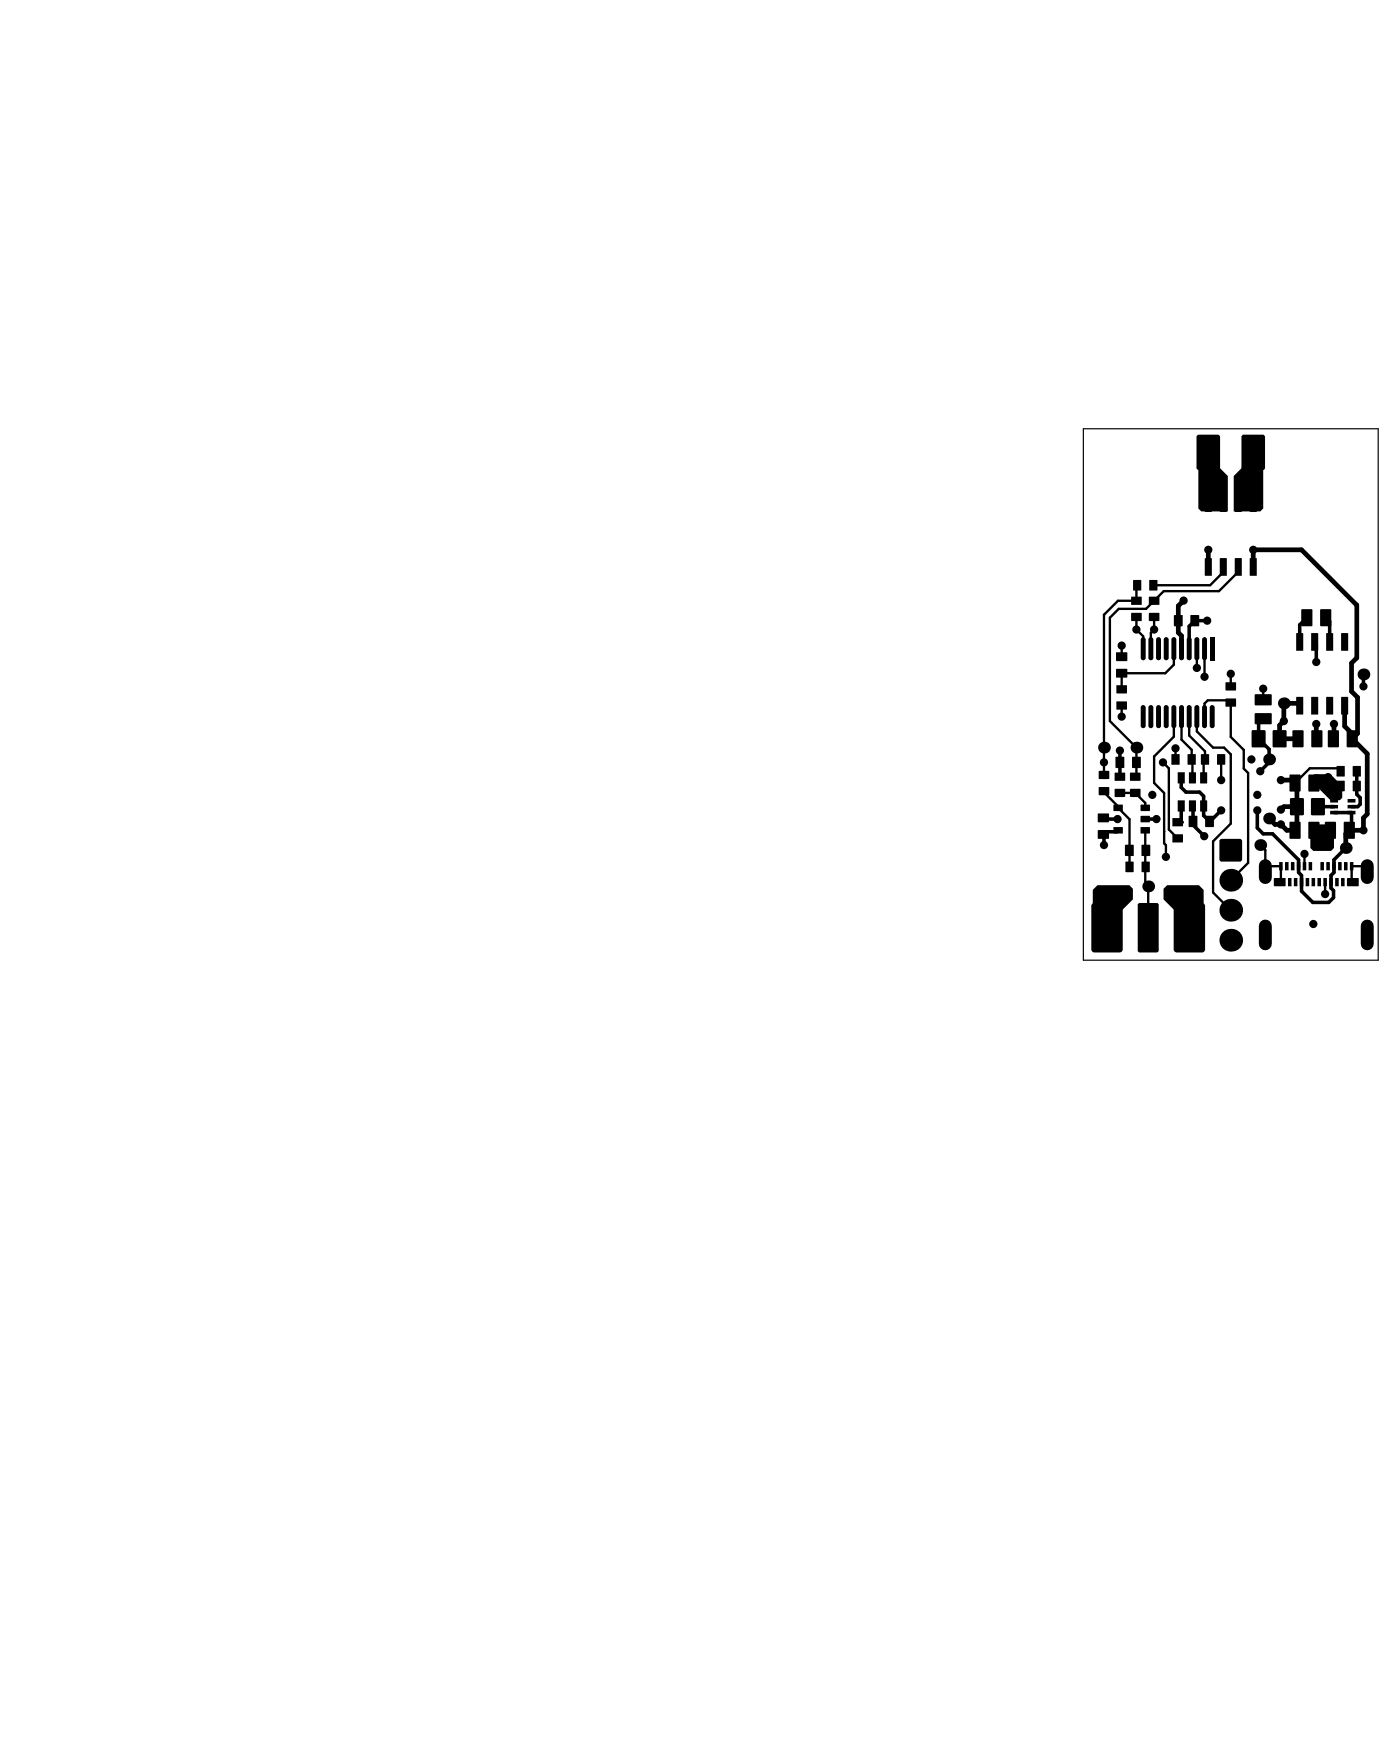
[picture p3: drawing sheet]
<svg xmlns="http://www.w3.org/2000/svg" width="195mm" height="248mm" viewBox="0 0 195 248" stroke-linecap="round" stroke-linejoin="round" font-family="sans-serif">
<path d="M152.9 60.5h41.6v75h-41.6z" fill="none" stroke="#000" stroke-width=".17"/>
<g fill="#000">
<path d="M168.8 66h.4v.3l-.3-.1zM169 61.4l.2-.1v.4h-.4zM170 69.8h.1v.1h-.1zM170 72.2h.1v.1zM170 78.8h.1v.1h-.1zM170.9 69.8l.1 .1h-.1zM170.9 72.2h.1l-.1 .1zM170.9 78.8l.1 .1h-.1zM171.8 66h.4l-.1 .2-.3 .1zM171.8 61.3l.3 .2 .1 .2h-.4zM172.1 69.8h.1v.1h-.1zM172.1 72.2h.1v.1z"/>
<path d="M172.1 78.8h.1v.1h-.1zM173 69.8l.1 .1h-.1zM173 72.2h.1l-.1 .1zM173 78.8l.1 .1h-.1zM169.1 65.9h2.9l1.3 1.3v5h-3.8l-.4-.4zM174.3 69.8v.1h-.1zM174.2 72.2h.1v.1zM174.3 78.8v.1h-.1zM175.1 69.8l.1 .1h-.1zM175.1 72.2h.1l-.1 .1zM175.1 78.8l.1 .1h-.1zM175.2 66h.3v.3l-.3-.1z"/>
<path d="M175.3 61.4l.2-.1v.4h-.3zM176.4 69.8v.1h-.1zM176.3 72.2h.1v.1zM176.4 78.8v.1h-.1zM177.2 69.8l.1 .1h-.1zM177.2 72.2h.1l-.1 .1zM177.2 78.8l.1 .1h-.1zM178.2 66h.3v.2l-.3 .1zM178.2 61.3l.3 .2v.2h-.3zM175.3 65.9h3v5.9l-.5 .4h-3.7v-5zM157.5 92.1l.1-.1v.2h-.1zM157.5 93.2h.1v.1z"/>
<path d="M157.5 94.4h.1v.1h-.1zM157.5 95.5h.1v.1zM157.6 96.7v.1h-.1zM157.5 97.7h.1v.2zM157.6 99v.1h-.1zM158.9 97.7h.1l-.1 .2zM158.9 96.7l.1 .1h-.1zM158.9 99l.1 .1h-.1zM159 93.2h.1l-.1 .1zM159 92l.1 .2h-.1zM159 95.5h.1l-.1 .1zM159 94.4l.1 .1h-.1z"/>
<path d="M159.6 84.2h.1v.1h-.1zM159.6 85.2h.1v.2zM159.6 86.5h.1v.1h-.1zM159.6 87.5h.1v.1zM159.9 83.2h.1v.1zM159.9 81.9l.1-.1v.2h-.1zM160.9 83.2h.2l-.2 .1zM160.9 81.8l.2 .2h-.2zM161 85.2h.1l-.1 .2zM161 84.2l.1 .1h-.1zM161 87.5h.1l-.1 .1zM161 86.5l.1 .1h-.1z"/>
<path d="M161.3 92.8h.4l-.2 .3-.2 .1zM161.3 89.9l.2 .1 .2 .3h-.4zM161.1 90l.2-.1v.4h-.3zM161 92.8h.3v.4l-.2-.1zM161.3 99.5h.2l.2 .3h-.4zM161.1 99.5h.2v.3h-.3zM162.1 84.2h.1v.1h-.1zM162.1 85.2h.1v.2zM162.1 86.5h.1v.1h-.1zM162.1 87.5h.1v.1zM162.2 83.2h.1v.1zM162.2 81.9l.1-.1v.2h-.1z"/>
<path d="M162.4 92.8h.3l-.1 .3-.2 .1zM162.4 89.9l.3 .2v.2h-.3zM162.2 90l.2-.1v.4h-.4zM162 92.8h.4v.4l-.3-.2zM162.4 99.5l.3 .2v.1h-.3zM162.2 99.5h.2v.3h-.4zM163.2 83.2h.1l-.1 .1zM163.2 81.8l.1 .2h-.1zM163.5 92.8h.3l-.1 .3-.2 .1zM163.5 89.9l.2 .1 .1 .3h-.3zM163.3 90l.2-.1v.4h-.4zM163.1 92.8h.4v.4l-.3-.2z"/>
<path d="M163.5 99.5h.2l.1 .3h-.3zM163.3 99.5h.2v.3h-.4zM163.5 85.2h.1l-.1 .2zM163.5 84.2l.1 .1h-.1zM163.5 87.5h.1l-.1 .1zM163.5 86.5l.1 .1h-.1zM164.6 92.8h.3l-.2 .3-.1 .1zM164.6 89.9l.3 .2v.2h-.3zM164.4 90l.2-.1v.4h-.4zM164.2 92.8h.4v.4l-.2-.1zM164.6 99.5l.3 .2v.1h-.3zM164.4 99.5h.2v.3h-.4z"/>
<path d="M165.6 92.8h.4l-.1 .2-.3 .2zM165.6 89.9l.3 .2 .1 .2h-.4zM165.5 90l.1-.1v.4h-.3zM165.3 92.8h.3v.4l-.1-.1zM165.6 99.5l.3 .2 .1 .1h-.4zM165.5 99.5h.1v.3h-.3zM165.7 86.8h.1v.1h-.2zM165.6 88.3h.2v.1zM166.7 92.8h.4l-.2 .3-.2 .1zM166.7 89.9l.3 .2 .1 .2h-.4zM166.6 90l.1-.1v.4h-.3zM166.4 92.8h.3v.4l-.1-.1z"/>
<path d="M166.7 99.5l.3 .2 .1 .1h-.4zM166.6 99.5h.1v.3h-.3zM166.8 86.8l.1 .1h-.1zM166.8 88.3h.1l-.1 .1zM167.8 92.8h.4l-.2 .3-.2 .1zM167.8 89.9l.2 .1 .2 .3h-.4zM167.6 90l.2-.1v.4h-.3zM167.5 92.8h.3v.4l-.2-.1zM167.8 99.5h.2l.2 .3h-.4zM167.6 99.5h.2v.3h-.3zM168 86.8h.1v.1h-.1zM168 88.3h.1v.1z"/>
<path d="M168.9 92.8h.3l-.1 .3-.2 .1zM168.9 89.9l.3 .2v.2h-.3zM168.7 90l.2-.1v.4h-.4zM168.5 92.8h.4v.4l-.2-.1zM168.9 99.5l.3 .2v.1h-.3zM168.7 99.5h.2v.3h-.4zM169.1 86.8l.1 .1h-.1zM169.1 88.3h.1l-.1 .1zM170 92.8h.3l-.2 .3-.1 .1zM170 89.9l.1 .1 .2 .3h-.3zM169.8 90l.2-.1v.4h-.4zM169.6 92.8h.4v.4l-.2-.1z"/>
<path d="M170 99.5h.1l.2 .3h-.3zM169.8 99.5h.2v.3h-.4zM170 81.2h.1v.1zM170.9 81.2h.1l-.1 .1zM171.1 99.5l.3 .2v.1h-.3zM170.9 99.5h.2v.3h-.4zM172.1 81.2h.1v.1zM173 81.2h.1l-.1 .1zM173 96.3v.1h-.1zM172.9 97.3h.1v.1zM173 98.6v.1h-.1zM172.9 99.6h.1v.1z"/>
<path d="M174.3 97.3h.1l-.1 .1zM174.3 96.3l.1 .1h-.1zM174.3 99.6h.1l-.1 .1zM174.3 98.6l.1 .1h-.1zM174.2 81.2h.1v.1zM175.1 81.2h.1l-.1 .1zM176.3 81.2h.1v.1zM177.1 98h.1v.1h-.2zM177 99.4h.2v.1zM177.2 81.2h.1l-.1 .1zM179.3 99.4h.2l-.2 .1zM179.3 98l.2 .1h-.2z"/>
<path d="M182.9 89.4l.1-.1v.1h-.1zM182.9 91.7h.1v.1zM182.9 98.4l.1-.1v.1h-.1zM183.6 88.2h.2v.2zM183.7 86h.1v.1h-.2zM183.8 89.3l.1 .1h-.1zM183.8 91.7h.1l-.1 .1zM183.8 98.3l.1 .1h-.1zM185 88.2h.2l-.2 .2zM185 86l.2 .1h-.2zM185 89.4l.1-.1v.1h-.1zM185 91.7h.1v.1z"/>
<path d="M185 98.4l.1-.1v.1h-.1zM185.9 89.3l.1 .1h-.1zM185.9 91.7h.1l-.1 .1zM185.9 98.3l.1 .1h-.1zM186.3 88.2h.1v.2zM186.3 86h.1v.1h-.1zM187.2 89.4v-.1v.1h-.1zM187.1 91.7h.1v.1zM187.2 98.4v-.1v.1h-.1zM187.7 88.2h.2l-.2 .2zM187.7 86l.2 .1h-.2zM188 89.3l.1 .1h-.1z"/>
<path d="M188 91.7h.1l-.1 .1zM188 98.3l.1 .1h-.1zM189.3 89.4v-.1v.1h-.1zM189.2 91.7h.1v.1zM189.3 98.4v-.1v.1h-.1zM190.1 89.3l.1 .1h-.1zM190.1 91.7h.1l-.1 .1zM190.1 98.3l.1 .1h-.1zM154.9 117.2l.1-.1v.1h-.1zM154.9 118.2h.1v.2zM154.9 114.8h.1v.1h-.1zM154.9 115.9h.1v.1z"/>
<path d="M155.1 108.8h.1v.1h-.2zM155 109.8h.2v.1zM155.1 111.1h.1v.1h-.2zM155 112.1h.2v.1zM156.4 118.2h.1l-.1 .2zM156.4 117.1l.1 .1h-.1zM156.4 115.9h.1l-.1 .1zM156.4 114.8l.1 .1h-.1zM156.4 109.8h.1l-.1 .1zM156.4 108.8l.1 .1h-.1zM156.4 112.1h.1l-.1 .1zM156.4 111.1l.1 .1h-.1z"/>
<path d="M157.1 116.7l.1 .1zM157.1 117.5l.1 .1zM157.1 113.6h.1zM157.1 114.4l.1 .1zM157.3 111.3h.1v.1h-.1zM157.3 112.4h.1v.1zM157.3 109.1l.1-.1v.1h-.1zM157.3 110.1h.1v.1zM157.4 106.8h.1v.1h-.1zM157.4 108.3h.1v.1zM157.5 100h.1v.1zM158.4 117.5v.1z"/>
<path d="M158.4 116.7v.1zM158.4 114.4v.1zM158.4 113.5v.1zM158.5 106.8l.2 .1h-.2zM158.5 108.3h.2l-.2 .1zM158.7 112.4h.1l-.1 .1zM158.7 111.3l.1 .1h-.1zM158.7 110.1h.1l-.1 .1zM158.7 109l.1 .1h-.1zM158.8 119.2h.1v.1h-.2zM158.9 100h.1l-.1 .1zM159.5 109.1l.1-.1v.1h-.2z"/>
<path d="M159.4 110.1h.2v.1zM159.5 111.3h.1v.1h-.2zM159.4 112.4h.2v.1zM159.8 106.8h.1v.1h-.2zM159.7 108.3h.2v.1zM159.9 119.2l.1 .1h-.1zM160.8 110.1h.1l-.1 .1zM160.8 109l.1 .1h-.1zM160.8 112.4h.1l-.1 .1zM160.8 111.3l.1 .1h-.1zM160.9 106.8l.1 .1h-.1zM160.9 108.3h.1l-.1 .1z"/>
<path d="M160.9 114.4l.1 .1zM161 115.1v.1zM160.9 115.9l.1 .1zM161 116.7v.1zM160.9 117.5l.1 .1zM161.1 119.2h.1v.1h-.1zM161.3 102.4h.4l-.2 .3-.2 .1zM161 102.4h.3v.4l-.3-.2zM162.2 114.4h.1l-.1 .1zM162.2 113.5l.1 .1zM162.2 115.9h.1l-.1 .1zM162.2 115.1l.1 .1z"/>
<path d="M162.2 117.5h.1l-.1 .1zM162.2 116.7l.1 .1zM162.2 119.2l.1 .1h-.1zM162.4 102.4h.3v.2l-.3 .2zM162 102.4h.4v.4l-.3-.2zM163.5 102.4h.3l-.1 .3-.2 .1zM163.1 102.4h.4v.4l-.3-.2zM164.6 102.4h.3l-.2 .3-.1 .1zM164.2 102.4h.4v.4l-.3-.2zM165.3 107.8h.1v.1zM165.3 106.4h.1v.1h-.1zM165.5 117.8l.1-.1v.1h-.2z"/>
<path d="M165.4 118.8h.2v.1zM165.5 115.5l.1-.1v.2h-.2zM165.4 116.5h.2v.1zM165.6 102.4h.4l-.1 .2-.3 .2zM165.3 102.4h.3v.4l-.3-.2zM166.2 110.5h.1v.1zM166.2 109h.1v.1h-.1zM166.2 114.4h.1v.1zM166.2 113l.1-.1v.1h-.1zM166.3 107.8h.2l-.2 .1zM166.3 106.4l.2 .1h-.2zM166.7 102.4h.4l-.2 .3-.2 .1z"/>
<path d="M166.4 102.4h.3v.4l-.1-.1zM166.8 118.8h.1l-.1 .1zM166.8 117.7l.1 .1h-.1zM166.8 116.5h.1l-.1 .1zM166.8 115.4l.1 .2h-.1zM167.1 110.5h.1l-.1 .1zM167.1 109l.1 .1h-.1zM167.1 114.4h.1l-.1 .1zM167.1 112.9l.1 .1h-.1zM167.6 107.8h.1v.1zM167.6 106.4h.1v.1h-.1zM167.8 102.4h.4l-.2 .3-.2 .1z"/>
<path d="M167.5 102.4h.3v.4l-.3-.2zM167.8 115.2l.1-.1v.1h-.2zM167.7 116.6h.2v.1zM167.8 110.5h.1v.1zM167.8 109h.1v.1h-.1zM167.8 114.4h.1v.1zM167.8 113l.1-.1v.1h-.1zM168.6 107.8h.1l-.1 .1zM168.6 106.4l.1 .1h-.1zM168.7 110.5h.1l-.1 .1zM168.7 109l.1 .1h-.1zM168.7 114.4h.1l-.1 .1z"/>
<path d="M168.7 112.9l.1 .1h-.1zM168.8 115.1l.2 .1h-.2zM168.8 116.6h.2l-.2 .1zM168.9 102.4h.3l-.1 .3-.2 .1zM168.5 102.4h.4v.4l-.3-.2zM169.3 110.5h.1v.1zM169.4 109v.1h-.1zM169.3 114.4h.1v.1zM169.4 113v-.1v.1h-.1zM169.5 106.4h.1v.1h-.1zM169.5 107.8h.1v.1zM170 102.4h.3l-.2 .3-.1 .1z"/>
<path d="M169.6 102.4h.4v.4l-.2-.1zM170.1 115.2l.1-.1v.1h-.1zM170.1 116.6h.1v.1zM170.2 110.5h.1l-.1 .1zM170.2 109l.1 .1h-.1zM170.2 114.4h.1l-.1 .1zM170.2 112.9l.1 .1h-.1zM170.5 106.4l.1 .1h-.1zM170.5 107.8h.1l-.1 .1zM171.1 102.4h.3v.2l-.3 .2zM170.7 102.4h.4v.4l-.2-.1zM171.2 115.1l.1 .1h-.1z"/>
<path d="M171.2 116.6h.1l-.1 .1zM171.8 106.4h.1v.1h-.2zM171.7 107.8h.2v.1zM172.2 118.4h.2v.3h-.3zM172.8 106.4l.1 .1h-.1zM172.8 107.8h.1l-.1 .1zM175 118.4l.2 .1 .1 .2h-.3zM176.7 103.1l.1-.1v.2h-.2zM176.6 105.3h.2v.2zM177.1 100.7l.1-.1v.2h-.2zM177 102h.2v.2zM178.4 105.3h.2l-.2 .2z"/>
<path d="M178.4 103l.2 .2h-.2zM179.3 102h.2l-.2 .2zM179.3 100.6l.2 .2h-.2zM179.6 103.1l.2-.1v.2h-.2zM179.6 105.3h.2v.2zM181.4 105.3h.2l-.2 .2zM181.4 103l.2 .2h-.2zM182 109.3h.1v.1h-.1zM182 111.5h.1v.2zM182 116h.1v.1h-.1zM182 118.2h.1v.2zM182.1 112.7l.1-.1v.2h-.2z"/>
<path d="M182 114.9h.2v.2zM182.4 103.1l.1-.1v.2h-.1zM182.4 105.3h.1v.2zM182.9 100.7h.1v.1zM183.4 109.3l.1 .1h-.1zM183.4 111.5h.1l-.1 .2zM183.4 116l.1 .1h-.1zM183.4 118.2h.1l-.1 .2zM183.8 103l.2 .2h-.2zM183.8 105.3h.2l-.2 .2zM183.8 100.7h.1l-.1 .1zM183.8 114.9h.2l-.2 .2z"/>
<path d="M183.8 112.6l.2 .2h-.2zM184.7 109.3h.1v.1h-.2zM184.6 111.5h.2v.2zM184.7 116h.1v.1h-.2zM184.6 118.2h.2v.2zM185 100.7h.1v.1zM185 112.7l.2-.1v.2h-.2zM185 114.9h.2v.2zM185.1 103.1l.1-.1v.2h-.2zM185 105.3h.2v.2zM185.9 100.7h.1l-.1 .1zM186 109.3l.2 .1h-.2z"/>
<path d="M186 111.5h.2l-.2 .2zM186 116l.2 .1h-.2zM186 118.2h.2l-.2 .2zM186.5 103l.1 .2h-.1zM186.5 105.3h.1l-.1 .2zM186.8 114.9h.2l-.2 .2zM186.8 112.6l.2 .2h-.2zM186.9 118.2h.2v.2zM187 116h.1v.1h-.2zM187.1 100.7h.1v.1zM187.4 105.3h.1v.2zM187.4 103.1l.1-.1v.2h-.1z"/>
<path d="M187.7 114v.1zM188 100.7h.1l-.1 .1zM184.9 116.3h3.3v3.4l-.4 .4h-2.5l-.4-.4zM188.4 118.2h.1l-.1 .2zM188.4 116l.1 .1h-.1zM188.6 109.5h.1v.1zM188.6 108.1h.1v.1h-.1zM188.6 110.2h.1v.1h-.1zM188.6 111.5h.1v.2zM188.8 112.7v.1zM188.8 114.4v.1zM188.8 105.3h.1l-.1 .2z"/>
<path d="M188.8 103l.1 .2h-.1zM189.2 100.7h.1v.1zM185.4 109.2h2.3l1.7 1.7v1.7l-.3 .3h-1.4l-2.3-2.3zM189.6 109.5h.2l-.2 .1zM189.6 108.1l.2 .1h-.2zM189.6 110.2l.2 .1h-.2zM189.6 111.5h.2l-.2 .2zM189.6 118.2h.2v.2zM189.7 116h.1v.1h-.2zM190.1 100.7h.1l-.1 .1zM190 105.3h.2v.2zM190.1 103.1l.1-.1v.2h-.2z"/>
<path d="M190.2 114v.1zM190.9 109.5h.1v.1zM190.9 108.1h.1v.1h-.1zM190.9 110.2h.1v.1h-.1zM190.9 111.5h.1v.2zM191 118.2h.2l-.2 .2zM191 116l.2 .1h-.2zM191.2 114.4l.1 .1zM191.2 113.6h.1zM191.2 112.7l.1 .1zM191.5 105.3h.1l-.1 .2zM191.5 103l.1 .2h-.1z"/>
<path d="M191.9 109.5h.1l-.1 .1zM191.9 108.1l.1 .1h-.1zM191.9 110.2l.1 .1h-.1zM191.9 111.5h.1l-.1 .2zM154 134h.4v.4l-.3-.2zM154.2 127.5l.2-.1v.5h-.4zM158 134h.4v.2l-.4 .2zM158 127.4l.2 .1 .2 .4h-.4zM158.7 120.7h.2v.1zM158.8 121.6h.1v.1h-.1zM158.8 123h.1v.1zM159.9 121.6l.1 .1h-.1z"/>
<path d="M159.9 123h.1l-.1 .1zM154.9 124.9h4.5l.5 .5v1.5l-2.2 2.2h-3.5v-3.5zM159.9 120.7h.1l-.1 .1zM160.5 134.1h.3v.3l-.2-.1zM160.7 127.5l.1-.1v.3h-.3zM161.1 120.7h.1v.1zM161.1 121.6h.1v.1h-.1zM161.1 123h.1v.1zM162.1 121.6l.2 .1h-.2zM162.1 123h.2l-.2 .1zM162.2 120.7h.1l-.1 .1zM163.2 134.1h.3l-.1 .3h-.2z"/>
<path d="M163.2 127.4l.2 .1 .1 .2h-.3zM165.6 134h.5v.4l-.4-.2zM165.8 127.5l.3-.1v.5h-.5zM169.6 134h.5l-.1 .2-.4 .2zM169.6 127.4l.2 .1 .3 .4h-.5zM164.7 124.9h4.5l.6 .7v3.5h-3.4l-2.2-2.2v-1.5zM172.1 121.3h.3v.3l-.2-.1zM175 121.3h.3l-.2 .2-.1 .1zM179.8 123.9h.1v.1h-.1zM179.8 124.9h.1v.2zM180.9 121.6l.1 .1zM181.3 123.9l.1 .1h-.1z"/>
<path d="M181.3 124.9h.1l-.1 .2zM181.3 122.8h.1zM181.8 121.6v.1zM181.7 125l.1 .1zM182.6 121.6l.1 .1zM182.6 125v.1zM183 123.9h.1zM183.4 121.6l.1 .1zM183.4 125l.1 .1zM183.8 122.8h.1zM184.3 121.6v.1zM184.2 125l.1 .1z"/>
<path d="M185.1 121.6l.1 .1zM185.1 125v.1zM185.5 123.9h.1zM185.9 125l.1 .1zM186.3 122.8h.1zM186.8 121.6v.1zM186.7 125l.1 .1zM187.6 121.6l.1 .1zM187.6 125v.1zM188 123.9h.1zM188.4 121.6l.1 .1zM188.4 125l.1 .1z"/>
<path d="M188.8 122.8h.1zM189.3 121.6v.1zM189.2 125l.1 .1zM190.1 121.6l.1 .1zM190.1 123.9h.1v.1h-.1zM190.1 124.9h.1v.2zM190.9 121.6l.1 .1zM191.6 123.9l.1 .1h-.1zM191.6 124.9h.1l-.1 .2z"/>
<circle cx="170.5" cy="77.6" r=".58"/>
<circle cx="176.8" cy="77.6" r=".58"/>
<circle cx="158.3" cy="91.1" r=".58"/>
<circle cx="158.3" cy="91.1" r=".17"/>
<circle cx="158.3" cy="95" r=".17"/>
<circle cx="160.4" cy="88.8" r=".58"/>
<circle cx="162.9" cy="88.8" r=".58"/>
<circle cx="167" cy="84.8" r=".58"/>
<circle cx="168.9" cy="94.2" r=".58"/>
<circle cx="170" cy="95.5" r=".58"/>
<circle cx="170.3" cy="87.6" r=".58"/>
<circle cx="170.3" cy="87.6" r=".25"/>
<circle cx="173.7" cy="95.1" r=".58"/>
<circle cx="178.3" cy="97.2" r=".58"/>
<circle cx="178.3" cy="97.2" r=".17"/>
<circle cx="181.2" cy="99.2" r=".83"/>
<circle cx="185.7" cy="93.4" r=".58"/>
<circle cx="192.4" cy="96.9" r=".58"/>
<circle cx="192.4" cy="95.2" r=".83"/>
<circle cx="155.8" cy="119.2" r=".58"/>
<circle cx="155.8" cy="107.6" r=".58"/>
<circle cx="155.8" cy="105.5" r=".83"/>
<circle cx="157.7" cy="115.6" r=".58"/>
<circle cx="158" cy="105.9" r=".58"/>
<circle cx="158" cy="105.9" r=".25"/>
<circle cx="158.3" cy="101.1" r=".58"/>
<circle cx="158.3" cy="101.1" r=".17"/>
<circle cx="160.2" cy="111.9" r=".17"/>
<circle cx="160.4" cy="105.5" r=".83"/>
<circle cx="162.6" cy="112.2" r=".58"/>
<circle cx="163.2" cy="115.6" r=".58"/>
<circle cx="164.1" cy="107.6" r=".58"/>
<circle cx="165.9" cy="105.6" r=".58"/>
<circle cx="166.7" cy="116" r=".25"/>
<circle cx="169.9" cy="118" r=".58"/>
<circle cx="172.3" cy="114.4" r=".58"/>
<circle cx="172.3" cy="110.1" r=".58"/>
<circle cx="176.6" cy="107.2" r=".58"/>
<circle cx="177.4" cy="114.4" r=".58"/>
<circle cx="177.4" cy="112.2" r=".58"/>
<circle cx="177.8" cy="108.8" r=".58"/>
<circle cx="177.8" cy="119.2" r=".83"/>
<circle cx="179.1" cy="107.2" r=".83"/>
<circle cx="179.1" cy="115.5" r=".83"/>
<circle cx="180.6" cy="104.2" r=".33"/>
<circle cx="180.7" cy="110.1" r=".58"/>
<circle cx="180.7" cy="116.3" r=".58"/>
<circle cx="180.7" cy="114.2" r=".58"/>
<circle cx="181.2" cy="101.7" r=".58"/>
<circle cx="185.7" cy="102.2" r=".58"/>
<circle cx="185.7" cy="119.2" r=".58"/>
<circle cx="187.4" cy="109.7" r=".58"/>
<circle cx="187.4" cy="111.3" r=".58"/>
<circle cx="187.4" cy="119.2" r=".58"/>
<circle cx="188.2" cy="102.2" r=".58"/>
<circle cx="189.9" cy="119.7" r=".83"/>
<circle cx="191.5" cy="108.8" r=".25"/>
<circle cx="192.4" cy="117.2" r=".58"/>
<circle cx="155.2" cy="125.9" r=".58"/>
<circle cx="157" cy="125.9" r=".58"/>
<circle cx="158.9" cy="125.9" r=".58"/>
<circle cx="162" cy="125.1" r=".83"/>
<circle cx="164.5" cy="120.9" r=".58"/>
<circle cx="165.2" cy="125.9" r=".58"/>
<circle cx="167" cy="125.9" r=".58"/>
<circle cx="168.8" cy="125.9" r=".58"/>
<circle cx="173.7" cy="132.7" r="1.6"/>
<circle cx="173.7" cy="124.2" r="1.6"/>
<circle cx="173.7" cy="128.4" r="1.6"/>
<circle cx="184.1" cy="120.5" r=".58"/>
<circle cx="185.3" cy="130.4" r=".58"/>
<circle cx="187" cy="126.2" r=".58"/>
</g>
<g fill="none" stroke="#000" stroke-width=".33">
<path d="M158.3 91.1v1.6M158.3 99.6v1.5M160.4 87.1v1.7l.9 1v1.7M160.5 82.6l-.1 .1v2.1h-2.6l-2 2v22.6M162.9 87.1v1.7l-.5 .5v2.2M165.6 91.5v2.3l-1.2 1.2h-6.1v2.3M168.9 91.5v2.7M170 91.5v4M172.6 80v.7l-1.8 1.9h-8.1M173.7 95.1v1.8M174.7 80v.7l-2.7 2.7h-7.8l-2.5 2.5h-3.8l-1.3 1.3v14.5l3.8 3.8v3.9l-.2 .2M178.3 97.2v1.5"/>
<path d="M155.9 111.9l1.9 1.9v.2l1.6 1.6v6.7M158 111.9h2.2l1.4 1.4v.7M161.6 117.2v7.5l.4 .4v5.8M164.1 107.6l.8 .8v8.7l1.3 1.2M164.3 117.3h.1M165.6 101.1v2.9l-2.7 2.7v3.8l1.4 1.4v7.1l.2 .3v1.6M165.9 105.6v1.6M165.9 105.6h.1M166.7 101.1v3.3l1.5 1.4 .1 4M167.8 101.1v2.7l2.2 2.2v1.2l-.2 .2v2.4M168.9 101.1v2.1l2.3 2.3h1.5l1 .9v9.8l-2.5 2.5v7.2l2.5 2.5M170 101.1v-1.8l.4-.5h3l.3 .3v4.9l1.8 1.8v2.7l.6 .6v12.7l-2.4 2.4"/>
<path d="M172.3 107.2v2.9M177.8 119.2l.8 .8v3l.7-.8h1.4v2.1l-.1 .2M189.2 108.8l-.4-.4h-4l-2.1 2.1M184.1 120.5v1.7M187 124.5v1.7M192.9 123l-.7-.8h-1.5v2.1l.2 .2"/>
</g>
<g fill="none" stroke="#000" stroke-width=".5">
<path d="M170.3 87.6h-1.7l-.8 .8v3.1M184.4 87.2l-1 1v2.4M185.5 90.6l.2 .2v2.6M187.1 87.2l.5 .5v2.9M192.4 95.2v1.7M155.7 115.4l.2 .2h1.8M157.8 117.2l-.2 .2h-1.5l-.4 .3 .1 .1v1.4M158 105.9v3.7M161.6 115.6h1.6M166.7 109.8v1.3l.7 .7h1.9l.5 .5v2.8l.9 .8 1.6-1.5M166.7 113.7v2.3h-.5M168.3 113.7v.1v2.6l1.6 1.6"/>
<path d="M177.4 114.4v2.4l.9 .9h1.3l3.6 3.6v1.8l.5 .4v2.2l1.6 1.6h2.2l.7-.6v-1l-.4-.4v-1.8l.4-.4v-1.8l1.7-1.6M178.3 101.4l-.7 .7v2.1l1.5 1.5v1.9l-1.3 1.2M186 113.8h2.3M188.3 114.7h2.4v2.1M191.5 108.8v3.3l.4 .5v.9l-.3 .3h-.9"/>
</g>
<path d="M170.5 77.6v2.4M167 84.8l-.7 .7v3.8l.4 .4v1.8M176.8 80v-2.4h6.9l7.8 7.8v7.4l-.8 .8v4l.9 .8v5.1l-.8 .7M183.4 99.6l-.3-.4h-1.9v2.5l-.6 .6v1.9h2.6M189.7 99.6v2.9l1.1 1.1v.6M180.7 110.1h1.6l.7 .7v6.1l-.3 .3h-1.1l-.9-.9h-.8l-.8-.8M183 113.8h-1.8l-.5 .4M185.7 102.2v2h.1M188.2 102.2v2M190.7 116.8l-.8 .9v2M190.8 104.2l2.1 2.2v8.5l-.5 .5v1.8h-1.7" fill="none" stroke="#000" stroke-width=".67"/>
<g fill="#000">
<path d="M169.2 61.3h2.6l.4 .4v4.3l-.4 .3h-2.6l-.4-.3v-4.3z" fill-rule="evenodd"/>
<path d="M170.1 69.8h.8l.1 .1v2.3l-.1 .1h-.8l-.1-.1v-2.3z" fill-rule="evenodd"/>
<path d="M170.1 78.8h.8l.1 .1v2.3l-.1 .1h-.8l-.1-.1v-2.3z" fill-rule="evenodd"/>
<path d="M172.2 69.8h.8l.1 .1v2.3l-.1 .1h-.8l-.1-.1v-2.3z" fill-rule="evenodd"/>
<path d="M172.2 78.8h.8l.1 .1v2.3l-.1 .1h-.8l-.1-.1v-2.3z" fill-rule="evenodd"/>
<path d="M175.5 61.3h2.7l.3 .4v4.3l-.3 .3h-2.7l-.3-.3v-4.3z" fill-rule="evenodd"/>
<path d="M174.3 69.8h.8l.1 .1v2.3l-.1 .1h-.8l-.1-.1v-2.3z" fill-rule="evenodd"/>
<path d="M174.3 78.8h.8l.1 .1v2.3l-.1 .1h-.8l-.1-.1v-2.3z" fill-rule="evenodd"/>
<path d="M176.4 69.8h.8l.1 .1v2.3l-.1 .1h-.8l-.1-.1v-2.3z" fill-rule="evenodd"/>
<path d="M176.4 78.8h.8l.1 .1v2.3l-.1 .1h-.8l-.1-.1v-2.3z" fill-rule="evenodd"/>
<path d="M157.6 96.7h1.3l.1 .1v.9l-.1 .2h-1.3l-.1-.2v-.9z" fill-rule="evenodd"/>
<path d="M157.6 92h1.4l.1 .2v1l-.1 .1h-1.4l-.1-.1v-1z" fill-rule="evenodd"/>
<path d="M157.6 94.4h1.4l.1 .1v1l-.1 .1h-1.4l-.1-.1v-1z" fill-rule="evenodd"/>
<path d="M159.9 82l.1-.2h.9l.2 .2v1.2l-.2 .1h-.9l-.1-.1z" fill-rule="evenodd"/>
<path d="M159.7 84.2h1.3l.1 .1v.9l-.1 .2h-1.3l-.1-.2v-.9z" fill-rule="evenodd"/>
<path d="M159.7 86.5h1.3l.1 .1v.9l-.1 .1h-1.3l-.1-.1v-.9z" fill-rule="evenodd"/>
<path d="M161.3 89.9l.4 .4v2.5l-.4 .4-.3-.4v-2.5z" fill-rule="evenodd"/>
<path d="M162.2 82l.1-.2h.9l.1 .2v1.2l-.1 .1h-.9l-.1-.1z" fill-rule="evenodd"/>
<path d="M162.4 89.9l.3 .4v2.5l-.3 .4-.4-.4v-2.5z" fill-rule="evenodd"/>
<path d="M163.5 89.9l.3 .4v2.5l-.3 .4-.4-.4v-2.5z" fill-rule="evenodd"/>
<path d="M162.1 84.3l.1-.1h1.3l.1 .1v.9l-.1 .2h-1.3l-.1-.2z" fill-rule="evenodd"/>
<path d="M162.2 86.5h1.3l.1 .1v.9l-.1 .1h-1.3l-.1-.1v-.9z" fill-rule="evenodd"/>
<path d="M164.6 89.9l.3 .4v2.5l-.3 .4-.4-.4v-2.5z" fill-rule="evenodd"/>
<path d="M165.6 89.9l.4 .4v2.5l-.4 .4-.3-.4v-2.5z" fill-rule="evenodd"/>
<path d="M166.7 89.9l.4 .4v2.5l-.4 .4-.3-.4v-2.5z" fill-rule="evenodd"/>
<path d="M165.6 86.9l.2-.1h1l.1 .1v1.4l-.1 .1h-1l-.2-.1z" fill-rule="evenodd"/>
<path d="M167.8 89.9l.4 .4v2.5l-.4 .4-.3-.4v-2.5z" fill-rule="evenodd"/>
<path d="M168.9 89.9l.3 .4v2.5l-.3 .4-.4-.4v-2.5z" fill-rule="evenodd"/>
<path d="M168.1 86.8h1l.1 .1v1.4l-.1 .1h-1l-.1-.1v-1.4z" fill-rule="evenodd"/>
<path d="M170 89.9l.3 .4v2.5l-.3 .4-.4-.4v-2.5z" fill-rule="evenodd"/>
<path d="M170.7 89.9h.7v3.3h-.7z" fill-rule="evenodd"/>
<path d="M173 96.3h1.3l.1 .1v.9l-.1 .1h-1.3l-.1-.1v-.9z" fill-rule="evenodd"/>
<path d="M173 98.6h1.3l.1 .1v.9l-.1 .1h-1.3l-.1-.1v-.9z" fill-rule="evenodd"/>
<path d="M177.2 98h2.1l.2 .1v1.3l-.2 .1h-2.1l-.2-.1v-1.3z" fill-rule="evenodd"/>
<path d="M183.8 86h1.2l.2 .1v2.1l-.2 .2h-1.2l-.2-.2v-2.1z" fill-rule="evenodd"/>
<path d="M183 89.3h.8l.1 .1v2.3l-.1 .1h-.8l-.1-.1v-2.3z" fill-rule="evenodd"/>
<path d="M183 98.3h.8l.1 .1v2.3l-.1 .1h-.8l-.1-.1v-2.3z" fill-rule="evenodd"/>
<path d="M185.1 89.3h.8l.1 .1v2.3l-.1 .1h-.8l-.1-.1v-2.3z" fill-rule="evenodd"/>
<path d="M185.1 98.3h.8l.1 .1v2.3l-.1 .1h-.8l-.1-.1v-2.3z" fill-rule="evenodd"/>
<path d="M186.4 86h1.3l.2 .1v2.1l-.2 .2h-1.3l-.1-.2v-2.1z" fill-rule="evenodd"/>
<path d="M187.2 89.3h.8l.1 .1v2.3l-.1 .1h-.8l-.1-.1v-2.3z" fill-rule="evenodd"/>
<path d="M187.2 98.3h.8l.1 .1v2.3l-.1 .1h-.8l-.1-.1v-2.3z" fill-rule="evenodd"/>
<path d="M189.3 89.3h.8l.1 .1v2.3l-.1 .1h-.8l-.1-.1v-2.3z" fill-rule="evenodd"/>
<path d="M189.3 98.3h.8l.1 .1v2.3l-.1 .1h-.8l-.1-.1v-2.3z" fill-rule="evenodd"/>
<path d="M155 117.1h1.4l.1 .1v1l-.1 .2h-1.4l-.1-.2v-1z" fill-rule="evenodd"/>
<path d="M155 114.8h1.4l.1 .1v1l-.1 .1h-1.4l-.1-.1v-1z" fill-rule="evenodd"/>
<path d="M155.2 108.8h1.2l.1 .1v.9l-.1 .1h-1.2l-.2-.1v-.9z" fill-rule="evenodd"/>
<path d="M155.2 111.1h1.2l.1 .1v.9l-.1 .1h-1.2l-.2-.1v-.9z" fill-rule="evenodd"/>
<path d="M157.4 111.3h1.3l.1 .1v1l-.1 .1h-1.3l-.1-.1v-1z" fill-rule="evenodd"/>
<path d="M157.4 109h1.3l.1 .1v1l-.1 .1h-1.3l-.1-.1v-1z" fill-rule="evenodd"/>
<path d="M157.1 116.8l.1-.1h1.2v.1v.7v.1h-1.2l-.1-.1z" fill-rule="evenodd"/>
<path d="M157.2 113.5h1.2v.1v.8v.1h-1.2l-.1-.1v-.8z" fill-rule="evenodd"/>
<path d="M157.5 106.8h1l.2 .1v1.4l-.2 .1h-1l-.1-.1v-1.4z" fill-rule="evenodd"/>
<path d="M157.6 99h1.3l.1 .1v.9l-.1 .1h-1.3l-.1-.1v-.9z" fill-rule="evenodd"/>
<path d="M158.9 119.2h1l.1 .1v1.4l-.1 .1h-1l-.2-.1v-1.4z" fill-rule="evenodd"/>
<path d="M159.6 109h1.2l.1 .1v1l-.1 .1h-1.2l-.2-.1v-1z" fill-rule="evenodd"/>
<path d="M159.6 111.3h1.2l.1 .1v1l-.1 .1h-1.2l-.2-.1v-1z" fill-rule="evenodd"/>
<path d="M159.9 106.8h1l.1 .1v1.4l-.1 .1h-1l-.2-.1v-1.4z" fill-rule="evenodd"/>
<path d="M161.3 99.5l.4 .3v2.6l-.4 .4-.3-.4v-2.6z" fill-rule="evenodd"/>
<path d="M161 113.5h1.2l.1 .1v.8l-.1 .1h-1.2l-.1-.1v-.8z" fill-rule="evenodd"/>
<path d="M160.9 115.2l.1-.1h1.2l.1 .1v.7l-.1 .1h-1.2l-.1-.1z" fill-rule="evenodd"/>
<path d="M160.9 116.8l.1-.1h1.2l.1 .1v.7l-.1 .1h-1.2l-.1-.1z" fill-rule="evenodd"/>
<path d="M161.2 119.2h1l.1 .1v1.4l-.1 .1h-1l-.1-.1v-1.4z" fill-rule="evenodd"/>
<path d="M162.4 99.5l.3 .3v2.6l-.3 .4-.4-.4v-2.6z" fill-rule="evenodd"/>
<path d="M163.5 99.5l.3 .3v2.6l-.3 .4-.4-.4v-2.6z" fill-rule="evenodd"/>
<path d="M164.6 99.5l.3 .3v2.6l-.3 .4-.4-.4v-2.6z" fill-rule="evenodd"/>
<path d="M165.4 106.4h.9l.2 .1v1.3l-.2 .1h-.9l-.1-.1v-1.3z" fill-rule="evenodd"/>
<path d="M165.6 117.7h1.2l.1 .1v1l-.1 .1h-1.2l-.2-.1v-1z" fill-rule="evenodd"/>
<path d="M165.4 115.6l.2-.2h1.2l.1 .2v.9l-.1 .1h-1.2l-.2-.1z" fill-rule="evenodd"/>
<path d="M165.6 99.5l.4 .3v2.6l-.4 .4-.3-.4v-2.6z" fill-rule="evenodd"/>
<path d="M166.3 109h.8l.1 .1v1.4l-.1 .1h-.8l-.1-.1v-1.4z" fill-rule="evenodd"/>
<path d="M166.3 112.9h.8l.1 .1v1.4l-.1 .1h-.8l-.1-.1v-1.4z" fill-rule="evenodd"/>
<path d="M166.7 99.5l.4 .3v2.6l-.4 .4-.3-.4v-2.6z" fill-rule="evenodd"/>
<path d="M167.6 106.5l.1-.1h.9l.1 .1v1.3l-.1 .1h-.9l-.1-.1z" fill-rule="evenodd"/>
<path d="M167.9 109h.8l.1 .1v1.4l-.1 .1h-.8l-.1-.1v-1.4z" fill-rule="evenodd"/>
<path d="M167.9 112.9h.8l.1 .1v1.4l-.1 .1h-.8l-.1-.1v-1.4z" fill-rule="evenodd"/>
<path d="M167.8 99.5l.4 .3v2.6l-.4 .4-.3-.4v-2.6z" fill-rule="evenodd"/>
<path d="M168.9 99.5l.3 .3v2.6l-.3 .4-.4-.4v-2.6z" fill-rule="evenodd"/>
<path d="M167.9 115.1h.9l.2 .1v1.4l-.2 .1h-.9l-.2-.1v-1.4z" fill-rule="evenodd"/>
<path d="M169.4 109h.8l.1 .1v1.4l-.1 .1h-.8l-.1-.1v-1.4z" fill-rule="evenodd"/>
<path d="M169.4 112.9h.8l.1 .1v1.4l-.1 .1h-.8l-.1-.1v-1.4z" fill-rule="evenodd"/>
<path d="M170 99.5l.3 .3v2.6l-.3 .4-.4-.4v-2.6z" fill-rule="evenodd"/>
<path d="M169.5 106.5l.1-.1h.9l.1 .1v1.3l-.1 .1h-.9l-.1-.1z" fill-rule="evenodd"/>
<path d="M171.1 99.5l.3 .3v2.6l-.3 .4-.4-.4v-2.6z" fill-rule="evenodd"/>
<path d="M170.1 115.2l.1-.1h1l.1 .1v1.4l-.1 .1h-1l-.1-.1z" fill-rule="evenodd"/>
<path d="M171.9 106.4h.9l.1 .1v1.3l-.1 .1h-.9l-.2-.1v-1.3z" fill-rule="evenodd"/>
<path d="M177.2 100.6h2.1l.2 .2v1.2l-.2 .2h-2.1l-.2-.2v-1.2z" fill-rule="evenodd"/>
<path d="M176.6 103.2l.2-.2h1.6l.2 .2v2.1l-.2 .2h-1.6l-.2-.2z" fill-rule="evenodd"/>
<path d="M179.6 103.2l.2-.2h1.6l.2 .2v2.1l-.2 .2h-1.6l-.2-.2z" fill-rule="evenodd"/>
<path d="M182.1 109.3h1.3l.1 .1v2.1l-.1 .2h-1.3l-.1-.2v-2.1z" fill-rule="evenodd"/>
<path d="M182.1 116h1.3l.1 .1v2.1l-.1 .2h-1.3l-.1-.2v-2.1z" fill-rule="evenodd"/>
<path d="M182 112.8l.2-.2h1.6l.2 .2v2.1l-.2 .2h-1.6l-.2-.2z" fill-rule="evenodd"/>
<path d="M182.5 103h1.3l.2 .2v2.1l-.2 .2h-1.3l-.1-.2v-2.1z" fill-rule="evenodd"/>
<path d="M184.8 109.3h1.2l.2 .1v2.1l-.2 .2h-1.2l-.2-.2v-2.1z" fill-rule="evenodd"/>
<path d="M184.8 116h1.2l.2 .1v2.1l-.2 .2h-1.2l-.2-.2v-2.1z" fill-rule="evenodd"/>
<path d="M185.2 103h1.3l.1 .2v2.1l-.1 .2h-1.3l-.2-.2v-2.1z" fill-rule="evenodd"/>
<path d="M185 112.8l.2-.2h1.6l.2 .2v2.1l-.2 .2h-1.6l-.2-.2z" fill-rule="evenodd"/>
<path d="M187.1 116h1.3l.1 .1v2.1l-.1 .2h-1.3l-.2-.2v-2.1z" fill-rule="evenodd"/>
<path d="M187.5 103h1.3l.1 .2v2.1l-.1 .2h-1.3l-.1-.2v-2.1z" fill-rule="evenodd"/>
<path d="M187.7 112.7h1.1v.5h-1.1z" fill-rule="evenodd"/>
<path d="M187.7 113.6h1.1v.4l-1.1 .1z" fill-rule="evenodd"/>
<path d="M187.7 114.4h1.1v.5h-1.1z" fill-rule="evenodd"/>
<path d="M188.7 108.1h.9l.2 .1v1.3l-.2 .1h-.9l-.1-.1v-1.3z" fill-rule="evenodd"/>
<path d="M189.8 116h1.2l.2 .1v2.1l-.2 .2h-1.2l-.2-.2v-2.1z" fill-rule="evenodd"/>
<path d="M188.7 110.2h.9l.2 .1v1.2l-.2 .2h-.9l-.1-.2v-1.2z" fill-rule="evenodd"/>
<path d="M190.2 103h1.3l.1 .2v2.1l-.1 .2h-1.3l-.2-.2v-2.1z" fill-rule="evenodd"/>
<path d="M190.2 114.4h1l.1 .5h-1.1z" fill-rule="evenodd"/>
<path d="M190.2 113.6h1l.1 .4-1.1 .1z" fill-rule="evenodd"/>
<path d="M190.2 112.7h1l.1 .5h-1.1z" fill-rule="evenodd"/>
<path d="M190.9 108.2l.1-.1h.9l.1 .1v1.3l-.1 .1h-.9l-.1-.1z" fill-rule="evenodd"/>
<path d="M190.9 110.3l.1-.1h.9l.1 .1v1.2l-.1 .2h-.9l-.1-.2z" fill-rule="evenodd"/>
<path d="M154.4 127.4h3.6l.4 .5v6.1l-.4 .4h-3.6l-.4-.4v-6.1z" fill-rule="evenodd"/>
<path d="M158.9 121.6h1l.1 .1v1.3l-.1 .1h-1l-.1-.1v-1.3z" fill-rule="evenodd"/>
<path d="M160.5 127.7l.3-.3h2.4l.3 .3v6.4l-.3 .3h-2.4l-.3-.3z" fill-rule="evenodd"/>
<path d="M161.2 121.6h.9l.2 .1v1.3l-.2 .1h-.9l-.1-.1v-1.3z" fill-rule="evenodd"/>
<path d="M166.1 127.4h3.5l.5 .5v6.1l-.5 .4h-3.5l-.5-.4v-6.1z" fill-rule="evenodd"/>
<path d="M172.4 118.4h2.6l.3 .3v2.6l-.3 .3h-2.6l-.3-.3v-2.6z" fill-rule="evenodd"/>
<path d="M180.5 121.6l.5 .1-.1 1.1h-.4z" fill-rule="evenodd"/>
<path d="M179.8 124l.1-.1h1.4l.1 .1v.9l-.1 .2h-1.4l-.1-.2z" fill-rule="evenodd"/>
<path d="M181.4 121.6l.4 .1v1.1h-.5z" fill-rule="evenodd"/>
<path d="M181.8 123.9h.4v1.2l-.5-.1z" fill-rule="evenodd"/>
<path d="M182.2 121.6l.5 .1-.1 1.1h-.4z" fill-rule="evenodd"/>
<path d="M182.6 123.9h.5l-.1 1.2-.4-.1z" fill-rule="evenodd"/>
<path d="M183 121.6l.5 .1-.1 1.1h-.4z" fill-rule="evenodd"/>
<path d="M183.5 123.9h.4v1.2l-.5-.1z" fill-rule="evenodd"/>
<path d="M183.9 121.6l.4 .1v1.1h-.5z" fill-rule="evenodd"/>
<path d="M184.3 123.9h.4v1.2l-.5-.1z" fill-rule="evenodd"/>
<path d="M184.7 121.6l.5 .1-.1 1.1h-.4z" fill-rule="evenodd"/>
<path d="M185.1 123.9h.5l-.1 1.2-.4-.1z" fill-rule="evenodd"/>
<path d="M185.9 123.9h.5v1.2l-.5-.1z" fill-rule="evenodd"/>
<path d="M186.4 121.6l.4 .1v1.1h-.5z" fill-rule="evenodd"/>
<path d="M186.8 123.9h.4v1.2l-.5-.1z" fill-rule="evenodd"/>
<path d="M187.2 121.6l.5 .1-.1 1.1h-.4z" fill-rule="evenodd"/>
<path d="M187.6 123.9h.5l-.1 1.2-.4-.1z" fill-rule="evenodd"/>
<path d="M188 121.6l.5 .1-.1 1.1h-.4z" fill-rule="evenodd"/>
<path d="M188.5 123.9h.4v1.2l-.5-.1z" fill-rule="evenodd"/>
<path d="M188.9 121.6l.4 .1v1.1h-.5z" fill-rule="evenodd"/>
<path d="M189.3 123.9h.4v1.2l-.5-.1z" fill-rule="evenodd"/>
<path d="M189.7 121.6l.5 .1-.1 1.1h-.4z" fill-rule="evenodd"/>
<path d="M190.5 121.6l.5 .1-.1 1.1h-.4z" fill-rule="evenodd"/>
<path d="M190.2 123.9h1.4l.1 .1v.9l-.1 .2h-1.4l-.1-.2v-.9z" fill-rule="evenodd"/>
</g>
<path d="M178.6 122.2v1.6M178.6 130.7v2.5M192.9 122.2v1.6M192.9 130.7v2.5" fill="none" stroke="#000" stroke-width="1.8"/>
</svg>
